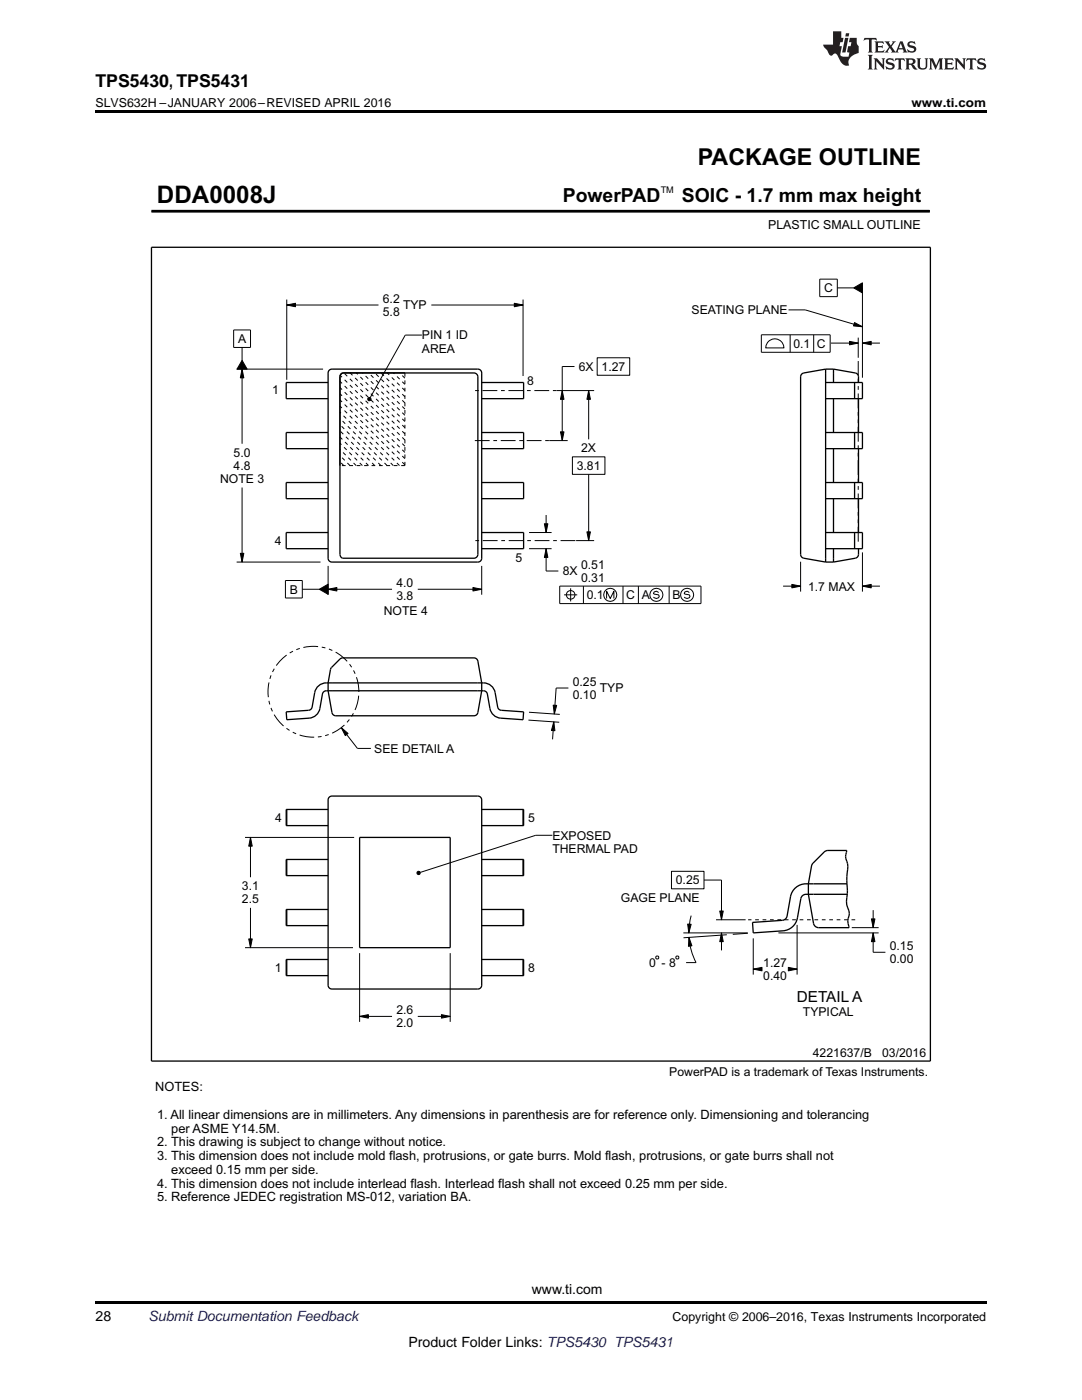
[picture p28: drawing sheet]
<svg xmlns="http://www.w3.org/2000/svg" width="216mm" height="279mm" viewBox="0 0 216 279" stroke-linecap="round" stroke-linejoin="round" font-family="sans-serif">
<defs><g id="words">
<text font-size="4.8" x="31.3" y="40.4">DDA0008J</text>
<text font-size="4.6" x="139.2" y="33">PACKAGE OUTLINE</text>
<g font-size="3.9">
<text x="112.3" y="40.4">PowerPAD</text>
<text x="136.1" y="40.4">SOIC - 1.7 mm max height</text>
</g>
<text font-size="3.5" x="19" y="17.3">TPS5430, TPS5431</text>
<text font-size="3" x="159" y="200">DETAIL A</text>
<g font-size="2.8">
<text x="19" y="263.6">28</text>
<text x="106.1" y="258.2">www.ti.com</text>
<text x="81.5" y="268.9">Product Folder Links: TPS5430 TPS5431</text>
</g>
<text font-size="2.8" fill="#0000c8" x="29.6" y="263.6">Submit Documentation Feedback</text>
<g font-size="2.6">
<text x="31" y="217.8">NOTES:</text>
<text x="31.3" y="223.3">1. All linear dimensions are in millimeters. Any dimensions in parenthesis are for reference only. Dimensioning and tolerancing</text>
<text x="34.2" y="226">per ASME Y14.5M.</text>
<text x="31.3" y="228.8">2. This drawing is subject to change without notice.</text>
<text x="31.3" y="231.5">3. This dimension does not include mold flash, protrusions, or gate burrs. Mold flash, protrusions, or gate burrs shall not</text>
<text x="31.3" y="237">4. This dimension does not include interlead flash. Interlead flash shall not exceed 0.25 mm per side.</text>
<text x="31.3" y="239.8">5. Reference JEDEC registration MS-012, variation BA.</text>
<text x="34.2" y="234.3">exceed 0.15 mm per side.</text>
</g>
<g font-size="2.5">
<text x="19" y="21.4">SLVS632H –JANUARY 2006–REVISED APRIL 2016</text>
<text x="181.9" y="21.4">www.ti.com</text>
<text x="153.3" y="45.7">PLASTIC SMALL OUTLINE</text>
<text x="134.2" y="263.6">Copyright © 2006–2016, Texas Instruments Incorporated</text>
</g>
<g font-size="2.4">
<text x="164.4" y="58.3">C</text>
<text x="76.4" y="60.4">6.2</text>
<text x="76.4" y="63.1">5.8</text>
<text x="80.4" y="61.7">TYP</text>
<text x="138" y="62.7">SEATING PLANE</text>
<text x="47.5" y="68.5">A</text>
<text x="84.2" y="67.7">PIN 1 ID</text>
<text x="84.2" y="70.4">AREA</text>
<text x="158.3" y="69.4">0.1 C</text>
<text x="105.2" y="76.8">8</text>
<text x="115.5" y="74">6X 1.27</text>
<text x="54.3" y="78.7">1</text>
<text x="46.6" y="91.2">5.0</text>
<text x="46.6" y="93.8">4.8</text>
<text x="115.1" y="93.8">3.81</text>
<text x="116" y="90.3">2X</text>
<text x="43.9" y="96.4">NOTE 3</text>
<text x="54.8" y="108.7">4</text>
<text x="102.9" y="112.1">5</text>
<text x="115.9" y="113.5">0.51</text>
<text x="57.8" y="118.5">B</text>
<text x="79.1" y="117.2">4.0</text>
<text x="79.1" y="119.8">3.8</text>
<text x="112.3" y="114.8">8X</text>
<text x="115.9" y="116.1">0.31</text>
<text x="117.1" y="119.6">0.1</text>
<text x="125" y="119.6">C A</text>
<text x="134.2" y="119.6">B</text>
<text x="161.3" y="117.9">1.7 MAX</text>
<text x="76.6" y="122.6">NOTE 4</text>
<text x="114.3" y="136.9">0.25</text>
<text x="114.3" y="139.5">0.10</text>
<text x="119.7" y="138.2">TYP</text>
<text x="74.7" y="150.2">SEE DETAIL A</text>
<text x="54.9" y="164">4</text>
<text x="105.4" y="163.9">5</text>
<text x="110.2" y="167.6">EXPOSED</text>
<text x="110.2" y="170.2">THERMAL PAD</text>
<text x="48.3" y="177.7">3.1</text>
<text x="134.9" y="176.5">0.25</text>
<text x="48.3" y="180.3">2.5</text>
<text x="123.9" y="180">GAGE PLANE</text>
<text x="177.5" y="189.6">0.15</text>
<text x="54.9" y="194">1</text>
<text x="105.4" y="194">8</text>
<text x="129.5" y="193">0 - 8</text>
<text x="152.3" y="193">1.27</text>
<text x="152.3" y="195.6">0.40</text>
<text x="177.5" y="192.2">0.00</text>
<text x="79.1" y="202.4">2.6</text>
<text x="160.2" y="202.8">TYPICAL</text>
<text x="79.1" y="205">2.0</text>
<text x="133.6" y="214.7">PowerPAD is a trademark of Texas Instruments.</text>
<text x="162.2" y="210.9">4221637/B</text>
<text x="176" y="210.9">03/2016</text>
</g>
<text font-size="1.8" x="131.8" y="38.5">TM</text>
</g></defs>
<g fill="#000">
<path d="M19 22h177.8v.5h-177.8zM170.3 57.5l1.8-1.1v2.1zM48.3 73.7l.4 1.7h-.7zM48.3 71.9l1 1.8h-2zM57.2 60.9l1.8-.4v.7zM73.4 79.5l.2-.2 .3 .1 .2 .3-.2 .2-.3 .1-.2-.2zM102.6 60.5l1.8 .4-1.8 .3zM112.2 77.9l.3 1.8h-.7zM117.5 77.9l.3 1.8h-.7zM169.5 68.1l1.8 .4-1.8 .3zM172.1 68.5l1.7-.4v.7zM170.5 64.4l1.6 .8-1.8-.2z"/>
<path d="M111.8 86.2h.7l-.3 1.7zM48 110.4h.7l-.4 1.8zM63.7 117.6l1.8-1v2zM65.5 117.6l1.7-.3v.6zM94.4 117.3l1.7 .3-1.7 .3zM108.6 104.5h.7l-.3 1.8zM109 109.5l.3 1.7h-.7zM117.1 106.1h.7l-.3 1.8zM158 116.6l1.8 .4-1.8 .3zM172.1 117l1.7-.4v.7zM68.1 145.2l1.3 1.2-.5 .4zM110.5 144.1l.2 1.7h-.7z"/>
<path d="M110.4 140.7l.7 .1-.5 1.7zM50 167.1l.3 1.8h-.7zM83.2 174.1l.2-.2h.3l.2 .3-.2 .3-.3 .1-.2-.2zM49.6 187.4h.7l-.3 1.7zM137.2 184.4l.7 .1-.5 1.7zM137.5 187.1l.6 1.7-.7 .1zM143.6 181.8h.7l-.3 1.8zM144 186.2l.3 1.7h-.7zM150.3 193.4l1.7-.3v.7zM157.3 193.1l1.8 .3-1.8 .4zM173.9 183.4h.7l-.4 1.7zM174.2 186.2l.4 1.7h-.7z"/>
<path d="M71.8 202.8l1.7-.3v.7zM88.1 202.5l1.7 .3-1.7 .4zM19 259.7h177.8v.5h-177.8z"/>
</g>
<g fill="none" stroke="#000" stroke-width=".2">
<path d="M30.2 42.2h155.3M57.2 59.8v16M104.4 59.8v15.2M163.6 55.7h3.5v3.5h-3.5zM167.1 57.5h3.2M170.3 57.5l1.8-1.1v2.1zM172.1 57.5v17.9M185.5 41.9v.5M46.6 65.8h3.4v3.5h-3.4zM47.2 73.7h17.3M48.3 73.7l.4 1.7h-.7zM48.3 69.3v2.6"/>
<path d="M48.3 73.7v14.9M48.3 71.9l1 1.8h-2zM57.2 60.9l1.8-.4v.7zM57.2 60.9h18.3M73.4 79.5l.2-.2 .3 .1 .2 .3-.2 .2-.3 .1-.2-.2zM84.2 66.9h-3.3l-7 12.4M86.1 60.9h18.3M102.6 60.5l1.8 .4-1.8 .3zM111.1 77.9h7.5M112.2 77.9l.3 1.8h-.7zM114.6 73.1h-2.4v14.8M117.5 77.9l.3 1.8h-.7z"/>
<path d="M117.5 77.9v9.8M119.2 71.4h6.5v3.5h-6.5zM151.9 66.8h13.8v3.5h-13.8zM153.2 68.3a1.82 1.82 0 0 1 2-.6 1.82 1.82 0 0 1 1.2 1.7h-3.6zM157.3 61.8h3.4l11.4 3.4M157.7 66.8v3.5M162.4 66.8v3.5M165.8 68.5h5.5M169.5 68.1l1.8 .4-1.8 .3zM170.5 64.4l1.6 .8-1.8-.2zM171.3 67.4v4M172.1 68.5l1.7-.4v.7z"/>
<path d="M172.1 68.5h3.5M48.3 97.3v14.9M109.6 87.9h3.7M111.8 86.2h.7l-.3 1.7zM114.2 91.2h6.5v3.5h-6.5zM117.5 94.7v13.2M47.2 112.2h16.8M48 110.4h.7l-.4 1.8zM57 115.9h3.3v3.4h-3.3zM60.3 117.6h3.4M63.7 117.6l1.8-1v2zM65.5 117.6l1.7-.3v.6z"/>
<path d="M65.5 117.6h12.7M65.5 112.9v5.8M83.4 117.6h12.7M94.4 117.3l1.7 .3-1.7 .3zM96.1 112.9v5.8M105.6 109.5h4.5M105.6 106.3h4.5M108.6 104.5h.7l-.3 1.8zM109 109.5l.3 1.7h-.7zM109 109.5v4.5h2.4M109 102.8v3.5M111.7 117h28.2v3.5h-28.2z"/>
<path d="M112.6 118.7h2.6M113.9 117.4v2.6M115 107.9h3.6M116.4 117v3.5M117.1 106.1h.7l-.3 1.8zM121 119.4v-1.4l.8 1.4 .7-1.4v1.4M124.3 117v3.5M127.4 117v3.5M131.4 118.3l-.4-.3-.5 .1-.1 .3 1 .3 .2 .3-.2 .3-.4 .1-.6-.2M133.5 117v3.5M137.5 118.3l-.4-.3-.4 .1-.2 .3 1 .3 .2 .3-.2 .3-.4 .1-.6-.2M156.3 117h3.5"/>
<path d="M158 116.6l1.8 .4-1.8 .3zM159.8 112.1v6M172.1 117l1.7-.4v.7zM172.1 117h3.5M172.1 110.2v7.9M113.4 137.3h-2.4l-.4 5.2M68.1 145.2l1.3 1.2-.5 .4zM68.1 145.2l3.2 4.2h2.7M105.4 143.7l6.2 .4M105.6 142.1l6.1 .5M110.4 140.7l.7 .1-.5 1.7zM110.5 144.1l.2 1.7h-.7z"/>
<path d="M110.5 144.1l-.2 3.4M48.9 167.1h21.8M50 167.1l.3 1.8h-.7zM50 167.1v8M83.2 174.1l.2-.2h.3l.2 .3-.2 .3-.3 .1-.2-.2zM110.2 166.7h-3.3l-23 7.4M134 173.9h6.5v3.5h-6.5zM140.5 175.6h3.5v8M48.9 189.1h21.5M49.6 187.4h.7l-.3 1.7zM50 181.2v7.9M71.8 190.2v13.7"/>
<path d="M89.8 190.2v13.7M130.9 190.9l.4-.1 .1 .4-.4 .2zM135 190.8l.4 .1-.1 .5-.4-.2zM136.4 186.2h12.8M137.2 184.4l.7 .1-.5 1.7zM137.5 187.1l.6 1.7-.7 .1zM137.5 187.1l.5 2.9 .9 2.1h-2M137.9 182.7l-.3 1.7-.2 1.8M142.9 183.6h5.9M143.6 181.8h.7l-.3 1.8zM144 186.2l.3 1.7h-.7zM144 186.2v3.5"/>
<path d="M145 186.5l-8.6 .7M149.2 186.3l-3 .2M150.3 193.4l1.7-.3v.7zM150.3 193.4h1.1M150.3 187.3v7.2M155.3 186.2h20M157.3 193.1l1.8 .3-1.8 .4zM157.9 193.4h1.2M159.1 184.6v9.9M170 185.1h5.3M173.9 183.4h.7l-.4 1.7zM174.2 186.2l.4 1.7h-.7z"/>
<path d="M174.2 186.2v3.8h2.5M174.2 181.6v3.5M71.8 202.8l1.7-.3v.7zM71.8 202.8h6.4M83.4 202.8h6.4M88.1 202.5l1.7 .3-1.7 .4z"/>
<circle cx="113.9" cy="118.7" r=".87"/>
<circle cx="121.8" cy="118.7" r="1.3"/>
<circle cx="131" cy="118.7" r="1.3"/>
<circle cx="137.1" cy="118.7" r="1.3"/>
</g>
<g fill="none" stroke="#000" stroke-width=".26">
<path d="M30.2 49.4h155.4v162.4h-155.4zM65.5 76.3h-8.4v3.3h8.4M65.5 74.5v36.9M65.5 74.4v.1M66.2 73.7h.1M66.2 73.7l-.5 .2-.2 .5M66.3 73.7h29M68.1 74.6l.3-.2h26.2l.6 .4 .2 .4v35.4l-.4 .7-.4 .1h-26.2l-.4-.3-.2-.5v-35.4zM68.6 74.4l-.5 .2-.3 .6M95.3 73.7h.1M95.3 73.7l.6 .2 .2 .5M96.1 74.4v.1"/>
<path d="M96.1 76.3h8.4v3.3h-8.4M96.1 74.5v36.9M164.7 73.7l-4.3 .7a.79 .79 0 0 0-.6 .8v35.4a.79 .79 0 0 0 .6 .8l4.3 .8M164.7 74.4v.1M164.7 76.3h7.4v3.3h-7.4M164.7 73.7h1.6M164.7 73.7v38.5M166.3 73.7l4.4 .7a.79 .79 0 0 1 .6 .8v1.1M166.3 73.7v2.6M166.3 79.6v6.7M166.3 74.4v.1M170.5 76.3v3.3"/>
<path d="M171.3 79.6v6.7M65.5 86.3h-8.4v3.2h8.4M65.5 96.3h-8.4v3.2h8.4M96.1 96.3h8.4v3.2h-8.4M96.1 86.3h8.4v3.2h-8.4M164.7 96.3h7.4v3.2h-7.4M164.7 86.3h7.4v3.2h-7.4M166.3 89.5v6.8M166.3 99.5v6.8M170.5 86.3v3.2M170.5 96.3v3.2M171.3 89.5v6.8"/>
<path d="M171.3 99.5v6.8M65.5 111.4h.1M65.5 106.3h-8.4v3.2h8.4M65.5 111.4l.2 .5 .5 .3M66.2 112.2h.1M66.3 112.2h29M95.3 112.2h.1M96.1 111.4h.1M96.1 111.4l-.2 .5-.6 .3M96.1 106.3h8.4v3.2h-8.4M164.7 111.4h.1M164.7 112.2h1.6"/>
<path d="M164.7 106.3h7.4v3.2h-7.4M166.3 111.4h.1M166.3 109.5v2.7M170.5 106.3v3.2M171.3 109.5v1.1a.79 .79 0 0 1-.6 .8l-4.4 .8M66.2 136.3h.1M66.3 137.9h-.1M67.8 131.5l.6-.2h26.2a.79 .79 0 0 1 .8 .6 17 17 0 0 1-.1 10.6l-.7 .3h-27.6a.79 .79 0 0 1-.8-.6l-.7-4.3a8.7 8.7 0 0 1 .6-4.6zM95.3 137.9h.1M95.3 136.3h.1M57.1 142.1l4.5-.3a.79 .79 0 0 0 .7-.7l.5-2.9a2.36 2.36 0 0 1 2.3-1.9h31.4a2.36 2.36 0 0 1 2.3 1.9l.5 2.9a.79 .79 0 0 0 .7 .7l4.5 .3-.1 1.5-4.5-.3a2.36 2.36 0 0 1-2.1-1.9l-.5-2.9a.79 .79 0 0 0-.8-.6h-31.4a.79 .79 0 0 0-.8 .6l-.5 2.9a2.36 2.36 0 0 1-2.1 1.9l-4.5 .3zM65.7 159.1l.5-.2h29.2l.5 .3 .2 .4v37l-.3 .6-.4 .2h-29.2l-.6-.3-.1-.5v-37z"/>
<path d="M57.2 161.5v3.3M57.2 171.5v3.2M65.5 161.5h-8.4v3.3h8.4M65.5 171.5h-8.4v3.2h8.4M71.8 167.1h18v22h-18zM96.1 161.5h8.4v3.3h-8.4M96.1 171.5h8.4v3.2h-8.4M104.4 161.5v3.3M104.4 171.5v3.2M162.3 176.4h.1M162.4 178.5h-.1M164.5 170l.7-.3h3.8l-.1 .4a2.39 2.39 0 0 0 .2 2.3l.1 .6a21.9 21.9 0 0 0-.1 5.3 4.8 4.8 0 0 0 .3 3.5v1a2.75 2.75 0 0 0 0 2.3h-6a1.05 1.05 0 0 1-1.1-.8l-1-5.8v-2.1l.7-3.8z"/>
<path d="M169 176.4h-8.2a3.1 3.1 0 0 0-3.1 2.6l-.6 3.8a1.05 1.05 0 0 1-1 .9l-5.9 .4 .1 2.1 5.9-.4a3.1 3.1 0 0 0 2.9-2.6l.7-3.9a1.05 1.05 0 0 1 1-.8h8.3M57.2 181.5v3.2M57.2 191.5v3.2M65.5 181.5h-8.4v3.2h8.4M65.5 191.5h-8.4v3.2h8.4M96.1 181.5h8.4v3.2h-8.4M96.1 191.5h8.4v3.2h-8.4M104.4 181.5v3.2M104.4 191.5v3.2"/>
</g>
<g fill="none" stroke="#000" stroke-width=".2" stroke-dasharray=".7 .7" stroke-linecap="butt">
<path d="M80.8 79.2l-4.8-4.8M80.8 77.9l-3.5-3.5M80.8 76.7l-2.3-2.3M80.8 75.5l-1.1-1.1M68.6 92.9l-.8-.8M69.8 92.9l-2-2M71.1 92.9l-3.3-3.2M72.3 92.9l-4.5-4.5M73.5 92.9l-5.7-5.7M74.8 92.9l-7-6.9M76 92.9l-8.2-8.2M77.2 92.9l-9.4-9.4"/>
<path d="M78.5 92.9l-10.7-10.6M79.7 92.9l-11.9-11.9M80.8 92.9v-18.5M80.8 92.8l-13-13M80.8 91.5l-13-12.9M80.8 90.3l-13-13M80.8 89.1l-13-13M80.8 87.8l-12.9-12.9M80.8 86.6l-12.2-12.2M80.8 85.4l-10.9-11M80.8 84.1l-9.7-9.7M80.8 82.9l-8.5-8.5"/>
<path d="M80.8 81.6l-7.2-7.2M80.8 80.4l-6-6M80.8 92.9h-13M170.6 183.6h-21.3"/>
</g>
<path d="M30.2 42.2h155.3" fill="none" stroke="#000" stroke-width=".55"/>
<path d="M111.1 77.9h-16.7M109.5 87.9h-14.9M94.9 107.9h20" fill="none" stroke="#000" stroke-width=".2" stroke-dasharray=".7 .7 3 .7" stroke-linecap="butt"/>
<g fill="none" stroke="#000" stroke-width=".2" stroke-dasharray="3 .7 .7 .7 .7 .7" stroke-linecap="butt">
<path d="M171.3 108.1v-36"/>
<circle cx="62.5" cy="138.1" r="9.1"/>
</g>
<g fill="#231f20">
<path d="M172.5 7.6l-.1 .5 .4-.2h.6v.1v2.1l-.2 .4h.9l-.2-.4v-2.1l.1-.1h.5l.5 .2-.2-.5zM174.5 8.3l.2 .3v1.5l-.2 .4h1.8l.2-.6a1.04 1.04 0 0 1-1.3 .2v-.7h.6l.3 .2v-.6l-.3 .2h-.6v-.6l.8-.1 .4 .3-.2-.5zM176.5 8.3l.9 1.1-.9 1.1h.8l-.2-.2 .4-.7 .5 .7-.2 .2h1.5l-.2-.2 .2-.4h.9l.1 .4-.2 .2h1l-.3-.3-.7-1.9h-.5l-.9 2-.8-1 .9-1h-.8l.1 .3-.4 .5-.3-.6 .1-.2zM179.7 8.6l.4 1h-.7zM181.3 8.4a.63 .63 0 0 0-.2 .7 .63 .63 0 0 0 .6 .4l.6 .2 .1 .2a.75 .75 0 0 1-.7 .4 .75 .75 0 0 1-.6-.5l.1 .7 .1-.1a1.11 1.11 0 0 0 1.5-.6 1.13 1.13 0 0 0-1.2-.8l-.1-.4a1.04 1.04 0 0 1 1.2 .2l-.2-.5-.2 .1-.4-.2zM173.2 10.9l.2 .4v2.2l-.2 .4h1l-.3-.4v-2.2l.3-.4zM174.3 11.6l.3 .4v1.5l-.3 .4h.8l-.2-.4v-1.3l1.5 1.7v-1.9l.2-.4h-.7l.2 .4v.9l-1.1-1.3zM177 11.8a.62 .62 0 0 0-.2 .7 .62 .62 0 0 0 .6 .4l.6 .1 .1 .3a.76 .76 0 0 1-.7 .3 .76 .76 0 0 1-.7-.4l.2 .7 .1-.1a1.11 1.11 0 0 0 1.5-.6 1.13 1.13 0 0 0-1.2-.8l-.1-.4a1.04 1.04 0 0 1 1.2 .2l-.2-.6-.2 .1-.5-.1zM178.7 11.6l-.2 .6a.61 .61 0 0 1 .8-.3v1.6l-.2 .4h.9l-.2-.4v-1.6a.63 .63 0 0 1 .7 .3l-.1-.6zM180.6 11.6l.3 .4v1.5l-.3 .4h1l-.2-.2-.1-.8 .6 .2a.76 .76 0 0 0 1.2 .7l-1-1a.58 .58 0 0 0 .6-.5 .58 .58 0 0 0-.5-.6zM181.4 11.9h.1a.45 .45 0 0 1 .5 .1 .45 .45 0 0 1 .1 .5l-.8 .2zM182.9 11.6l.2 .2a2.17 2.17 0 0 0 .3 1.9 .99 .99 0 0 0 1.6-.6v-1.1l.2-.4h-.7l.2 .2a1.92 1.92 0 0 1-.2 1.8 .6 .6 0 0 1-.9-.5v-1.1l.2-.4zM185.4 11.6l.2 .4v1.5l-.2 .4h.7l-.2-.4v-1.4l.8 1.8 .8-1.8v1.4l-.2 .4h.9l-.2-.4v-1.5l.2-.4h-.8l-.6 1.5-.6-1.5zM188.4 11.6l.2 .4v1.5l-.2 .4h1.8l.1-.6a1.04 1.04 0 0 1-1.2 .1v-.6h.5l.4 .2v-.6l-.4 .2h-.5v-.7h.8l.3 .3-.1-.6zM190.5 11.6l.2 .4v1.5l-.2 .4h.7l-.2-.4v-1.3l1.5 1.7v-1.9l.2-.4h-.7l.2 .4v.9l-1.1-1.3zM192.9 11.6l-.1 .6a.61 .61 0 0 1 .7-.3l.1 1.6-.3 .4h1l-.3-.4 .1-1.6a.63 .63 0 0 1 .7 .3l-.1-.6zM195.2 11.8a.62 .62 0 0 0-.2 .7 .62 .62 0 0 0 .6 .4l.6 .1 .1 .3a.76 .76 0 0 1-.7 .3 .76 .76 0 0 1-.6-.4l.1 .7 .1-.1a1.11 1.11 0 0 0 1.6-.6 1.13 1.13 0 0 0-1.3-.8l-.1-.4a1.04 1.04 0 0 1 1.2 .2l-.1-.6-.2 .1-.5-.1z"/>
<path d="M166.2 6.3v2.6h-1.9v.4l.8 .9a.91 .91 0 0 0 1 .8 .56 .56 0 0 1 .5-.3 .56 .56 0 0 1 .5 .3l.4 .8a1.53 1.53 0 0 0 1.9 1.2 1.54 1.54 0 0 1 1-2.1l.9-.3v-1.4a1.52 1.52 0 0 1-.4-1.6h-1.3l-.2 .8h.5l-.2 .8h-.5l-.1 1v.2l.4 .1-.2 .8a1.93 1.93 0 0 1-1.6-.3l.3-1.8h-.5l.2-.8h.4l.2-.8h-.4v-1.3zM168.6 7.6l-.6 2.9h.7l.6-2.9zM168.8 6.6l-.1 .7h.6l.2-.7z"/>
</g>
<use href="#words"/>
</svg>
